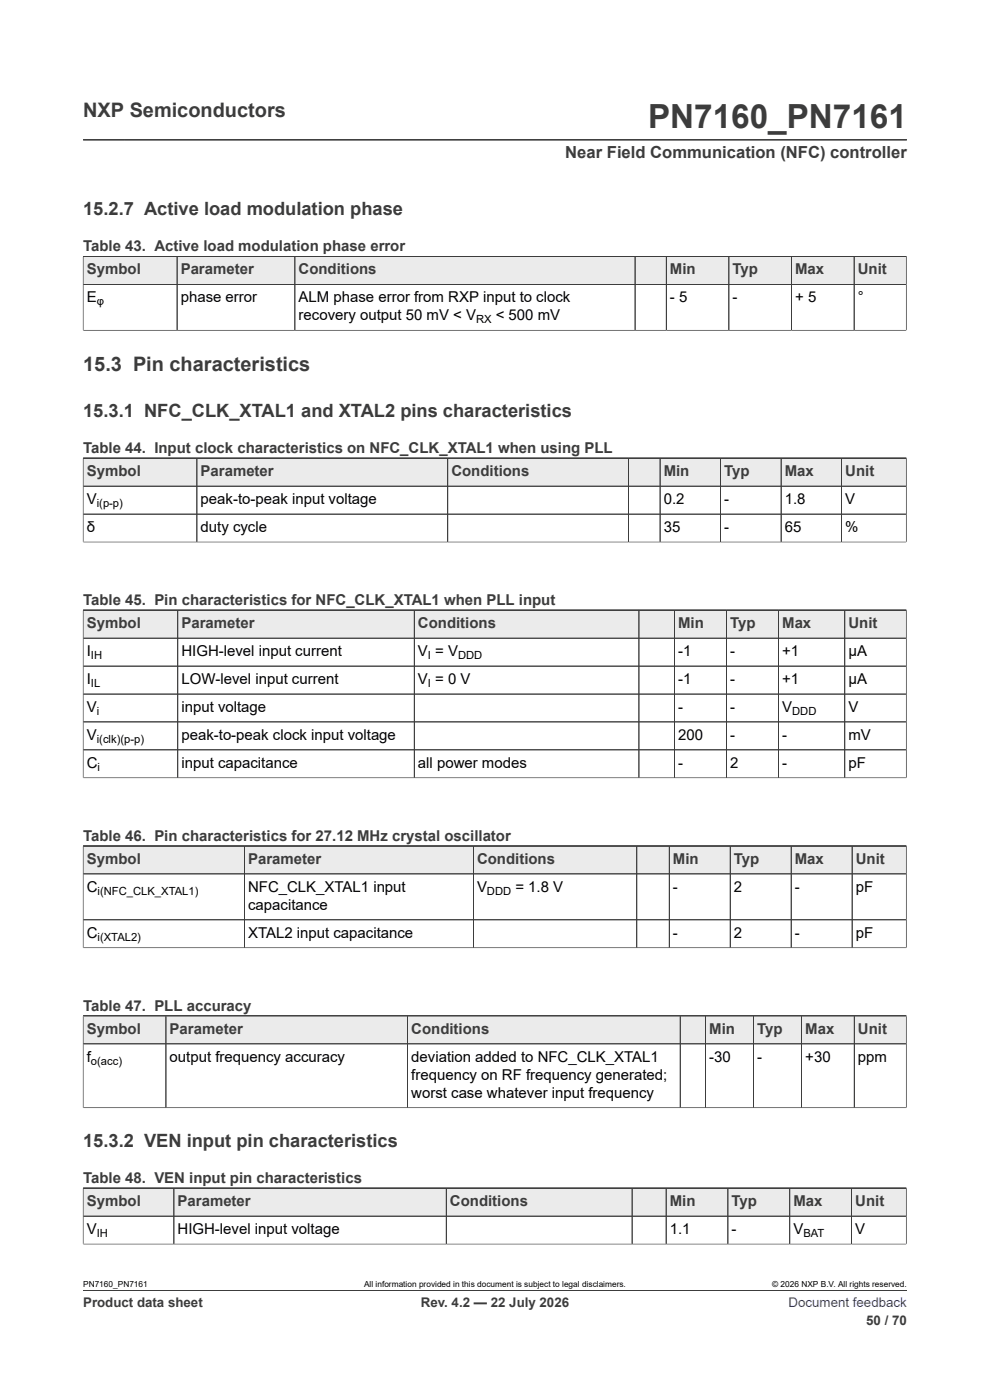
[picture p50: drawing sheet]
<svg xmlns="http://www.w3.org/2000/svg" width="210mm" height="297mm" viewBox="0 0 210 297" stroke-linecap="round" stroke-linejoin="round" font-family="sans-serif">
<defs><g id="words">
<text font-size="7.1" fill="#3c3c3c" x="137.5" y="27.2">PN7160_PN7161</text>
<g font-size="4.2" fill="#3c3c3c">
<text x="17.6" y="24.8">NXP Semiconductors</text>
<text x="17.6" y="78.7">15.3 Pin characteristics</text>
</g>
<g font-size="3.9" fill="#3c3c3c">
<text x="17.6" y="45.7">15.2.7 Active load modulation phase</text>
<text x="17.6" y="88.5">15.3.1 NFC_CLK_XTAL1 and XTAL2 pins characteristics</text>
<text x="17.6" y="243.3">15.3.2 VEN input pin characteristics</text>
</g>
<text font-size="3.5" fill="#3c3c3c" x="119.9" y="33.5">Near Field Communication (NFC) controller</text>
<g font-size="3.2" fill="#3c3c3c">
<text x="17.6" y="53.2">Table 43. Active load modulation phase error</text>
<text x="18.4" y="58.2">Symbol</text>
<text x="38.3" y="58.2">Parameter</text>
<text x="63.3" y="58.2">Conditions</text>
<text x="142.1" y="58.2">Min</text>
<text x="155.4" y="58.2">Typ</text>
<text x="168.7" y="58.2">Max</text>
<text x="182" y="58.2">Unit</text>
<text x="17.6" y="96.1">Table 44. Input clock characteristics on NFC_CLK_XTAL1 when using PLL</text>
<text x="18.4" y="101">Symbol</text>
<text x="42.6" y="101">Parameter</text>
<text x="95.7" y="101">Conditions</text>
<text x="140.8" y="101">Min</text>
<text x="153.6" y="101">Typ</text>
<text x="166.5" y="101">Max</text>
<text x="179.3" y="101">Unit</text>
<text x="17.6" y="128.3">Table 45. Pin characteristics for NFC_CLK_XTAL1 when PLL input</text>
<text x="18.4" y="133.2">Symbol</text>
<text x="38.5" y="133.2">Parameter</text>
<text x="88.7" y="133.2">Conditions</text>
<text x="143.8" y="133.2">Min</text>
<text x="154.9" y="133.2">Typ</text>
<text x="165.9" y="133.2">Max</text>
<text x="180" y="133.2">Unit</text>
<text x="17.6" y="178.3">Table 46. Pin characteristics for 27.12 MHz crystal oscillator</text>
<text x="18.4" y="183.3">Symbol</text>
<text x="52.6" y="183.3">Parameter</text>
<text x="101.2" y="183.3">Conditions</text>
<text x="142.7" y="183.3">Min</text>
<text x="155.7" y="183.3">Typ</text>
<text x="168.6" y="183.3">Max</text>
<text x="181.5" y="183.3">Unit</text>
<text x="17.6" y="214.4">Table 47. PLL accuracy</text>
<text x="18.4" y="219.3">Symbol</text>
<text x="36" y="219.3">Parameter</text>
<text x="87.2" y="219.3">Conditions</text>
<text x="150.4" y="219.3">Min</text>
<text x="160.6" y="219.3">Typ</text>
<text x="170.8" y="219.3">Max</text>
<text x="182" y="219.3">Unit</text>
<text x="17.6" y="250.9">Table 48. VEN input pin characteristics</text>
<text x="18.4" y="255.9">Symbol</text>
<text x="37.7" y="255.9">Parameter</text>
<text x="95.4" y="255.9">Conditions</text>
<text x="142.1" y="255.9">Min</text>
<text x="155.2" y="255.9">Typ</text>
<text x="168.3" y="255.9">Max</text>
<text x="181.4" y="255.9">Unit</text>
</g>
<g font-size="3.2">
<text x="18.4" y="64.1">E</text>
<text x="38.3" y="64.1">phase error</text>
<text x="63.3" y="64.1">ALM phase error from RXP input to clock</text>
<text x="142.1" y="64.1">- 5</text>
<text x="155.4" y="64.1">-</text>
<text x="168.7" y="64.1">+ 5</text>
<text x="182" y="64.1">°</text>
<text x="63.3" y="67.9">recovery output 50 mV &lt; V</text>
<text x="105.2" y="67.9">&lt; 500 mV</text>
<text x="18.4" y="106.9">V</text>
<text x="42.6" y="106.9">peak-to-peak input voltage</text>
<text x="140.8" y="106.9">0.2</text>
<text x="153.6" y="106.9">-</text>
<text x="166.5" y="106.9">1.8</text>
<text x="179.3" y="106.9">V</text>
<text x="18.4" y="112.8">δ</text>
<text x="42.6" y="112.8">duty cycle</text>
<text x="140.8" y="112.8">35</text>
<text x="153.6" y="112.8">-</text>
<text x="166.5" y="112.8">65</text>
<text x="179.3" y="112.8">%</text>
<text x="18.4" y="139.2">I</text>
<text x="38.5" y="139.2">HIGH-level input current</text>
<text x="88.7" y="139.2">V = V</text>
<text x="143.8" y="139.2">-1</text>
<text x="154.9" y="139.2">-</text>
<text x="165.9" y="139.2">+1</text>
<text x="180" y="139.2">μA</text>
<text x="18.4" y="145.1">I</text>
<text x="38.5" y="145.1">LOW-level input current</text>
<text x="88.7" y="145.1">V = 0 V</text>
<text x="143.8" y="145.1">-1</text>
<text x="154.9" y="145.1">-</text>
<text x="165.9" y="145.1">+1</text>
<text x="180" y="145.1">μA</text>
<text x="18.4" y="151">V</text>
<text x="38.5" y="151">input voltage</text>
<text x="143.8" y="151">-</text>
<text x="154.9" y="151">-</text>
<text x="165.9" y="151">V</text>
<text x="180" y="151">V</text>
<text x="18.4" y="156.9">V</text>
<text x="38.5" y="156.9">peak-to-peak clock input voltage</text>
<text x="143.8" y="156.9">200</text>
<text x="154.9" y="156.9">-</text>
<text x="165.9" y="156.9">-</text>
<text x="180" y="156.9">mV</text>
<text x="18.4" y="162.9">C</text>
<text x="38.5" y="162.9">input capacitance</text>
<text x="88.7" y="162.9">all power modes</text>
<text x="143.8" y="162.9">-</text>
<text x="154.9" y="162.9">2</text>
<text x="165.9" y="162.9">-</text>
<text x="180" y="162.9">pF</text>
<text x="18.4" y="189.2">C</text>
<text x="52.6" y="189.2">NFC_CLK_XTAL1 input</text>
<text x="101.2" y="189.2">V</text>
<text x="109.3" y="189.2">= 1.8 V</text>
<text x="142.7" y="189.2">-</text>
<text x="155.7" y="189.2">2</text>
<text x="168.6" y="189.2">-</text>
<text x="181.5" y="189.2">pF</text>
<text x="52.6" y="193">capacitance</text>
<text x="18.4" y="198.9">C</text>
<text x="52.6" y="198.9">XTAL2 input capacitance</text>
<text x="142.7" y="198.9">-</text>
<text x="155.7" y="198.9">2</text>
<text x="168.6" y="198.9">-</text>
<text x="181.5" y="198.9">pF</text>
<text x="18.4" y="225.2">f</text>
<text x="36" y="225.2">output frequency accuracy</text>
<text x="87.2" y="225.2">deviation added to NFC_CLK_XTAL1</text>
<text x="150.4" y="225.2">-30</text>
<text x="160.6" y="225.2">-</text>
<text x="170.8" y="225.2">+30</text>
<text x="182" y="225.2">ppm</text>
<text x="87.2" y="229.1">frequency on RF frequency generated;</text>
<text x="87.2" y="232.9">worst case whatever input frequency</text>
<text x="18.4" y="261.8">V</text>
<text x="37.7" y="261.8">HIGH-level input voltage</text>
<text x="142.1" y="261.8">1.1</text>
<text x="155.2" y="261.8">-</text>
<text x="168.3" y="261.8">V</text>
<text x="181.4" y="261.8">V</text>
</g>
<g font-size="2.8" fill="#3c3c3c">
<text x="17.6" y="277.3">Product data sheet</text>
<text x="89.3" y="277.3">Rev. 4.2 — 22 July 2026</text>
<text x="183.7" y="281">50 / 70</text>
</g>
<text font-size="2.8" fill="#00f" x="167.3" y="277.3">Document feedback</text>
<g font-size="2.4">
<text x="20.5" y="64.7">φ</text>
<text x="101" y="68.5">RX</text>
<text x="20.5" y="107.5">i(p-p)</text>
<text x="19.3" y="139.8">IH</text>
<text x="90.8" y="139.8">I</text>
<text x="97.2" y="139.8">DDD</text>
<text x="19.3" y="145.7">IL</text>
<text x="90.8" y="145.7">I</text>
<text x="20.5" y="151.6">i</text>
<text x="168" y="151.6">DDD</text>
<text x="20.5" y="157.6">i(clk)(p-p)</text>
<text x="20.7" y="163.5">i</text>
<text x="20.7" y="189.8">i(NFC_CLK_XTAL1)</text>
<text x="103.3" y="189.8">DDD</text>
<text x="20.7" y="199.5">i(XTAL2)</text>
<text x="19.3" y="225.9">o(acc)</text>
<text x="20.5" y="262.4">IH</text>
<text x="170.4" y="262.4">BAT</text>
</g>
<g font-size="1.8">
<text x="17.6" y="273.1">PN7160_PN7161</text>
<text x="77.2" y="273.1">All information provided in this document is subject to legal disclaimers.</text>
<text x="163.8" y="273.1">© 2026 NXP B.V. All rights reserved.</text>
</g>
</g></defs>
<path d="M17.6 29.7h174.8M17.6 54.4h174.6" fill="none" stroke="#3c3c3c" stroke-width=".21"/>
<path d="M17.7 54.5h19.8v5.8h-19.8z" fill="#ebebeb"/>
<path d="M17.6 54.4h20v5.9h-20z" fill="none" stroke="#3c3c3c" stroke-width=".21"/>
<path d="M37.6 54.5h24.9v5.8h-24.9z" fill="#ebebeb"/>
<path d="M37.6 54.4h25v5.9h-25z" fill="none" stroke="#3c3c3c" stroke-width=".21"/>
<path d="M62.6 54.5h72v5.8h-72z" fill="#ebebeb"/>
<path d="M62.6 54.4h72.1v5.9h-72.1z" fill="none" stroke="#3c3c3c" stroke-width=".21"/>
<path d="M134.8 54.5h6.5v5.8h-6.5z" fill="#ebebeb"/>
<path d="M134.7 54.4h6.6v5.9h-6.6z" fill="none" stroke="#3c3c3c" stroke-width=".21"/>
<path d="M141.4 54.5h13.1v5.8h-13.1z" fill="#ebebeb"/>
<path d="M141.3 54.4h13.3v5.9h-13.3z" fill="none" stroke="#3c3c3c" stroke-width=".21"/>
<path d="M154.7 54.5h13.1v5.8h-13.1z" fill="#ebebeb"/>
<path d="M154.6 54.4h13.3v5.9h-13.3z" fill="none" stroke="#3c3c3c" stroke-width=".21"/>
<path d="M168 54.5h13.1v5.8h-13.1z" fill="#ebebeb"/>
<path d="M167.9 54.4h13.3v5.9h-13.3z" fill="none" stroke="#3c3c3c" stroke-width=".21"/>
<path d="M181.2 54.5h11v5.8h-11z" fill="#ebebeb"/>
<path d="M17.6 54.4h174.6v15.7M17.6 54.5v15.6M37.6 54.5v15.6M62.6 54.5v15.6M134.7 54.5v15.6M141.3 54.5v15.6M154.6 54.5v15.6M167.9 54.5v15.6M181.2 54.4v15.7M17.6 70.1h174.7M17.6 60.3h174.6M17.6 97.2h174.6" fill="none" stroke="#3c3c3c" stroke-width=".21"/>
<path d="M17.7 97.3h24v5.8h-24z" fill="#ebebeb"/>
<path d="M17.6 97.2h24.2v5.9h-24.2z" fill="none" stroke="#3c3c3c" stroke-width=".21"/>
<path d="M41.8 97.3h53.1v5.8h-53.1z" fill="#ebebeb"/>
<path d="M41.8 97.2h53.2v5.9h-53.2z" fill="none" stroke="#3c3c3c" stroke-width=".21"/>
<path d="M95 97.3h38.2v5.8h-38.2z" fill="#ebebeb"/>
<path d="M95 97.2h38.3v5.9h-38.3z" fill="none" stroke="#3c3c3c" stroke-width=".21"/>
<path d="M133.4 97.3h6.5v5.8h-6.5z" fill="#ebebeb"/>
<path d="M133.3 97.2h6.7v5.9h-6.7z" fill="none" stroke="#3c3c3c" stroke-width=".21"/>
<path d="M140.1 97.3h12.7v5.8h-12.7z" fill="#ebebeb"/>
<path d="M140 97.2h12.8v5.9h-12.8z" fill="none" stroke="#3c3c3c" stroke-width=".21"/>
<path d="M152.9 97.3h12.7v5.8h-12.7z" fill="#ebebeb"/>
<path d="M152.8 97.2h12.9v5.9h-12.9z" fill="none" stroke="#3c3c3c" stroke-width=".21"/>
<path d="M165.8 97.3h12.7v5.8h-12.7z" fill="#ebebeb"/>
<path d="M165.7 97.2h12.8v5.9h-12.8z" fill="none" stroke="#3c3c3c" stroke-width=".21"/>
<path d="M178.6 97.3h13.6v5.8h-13.6z" fill="#ebebeb"/>
<g fill="none" stroke="#3c3c3c" stroke-width=".21">
<path d="M17.6 97.2h174.6v17.9M17.6 97.3v17.8M41.8 97.3v17.7M95 97.3v17.7M133.3 97.3v17.7M140 97.3v17.7M152.8 97.3v17.7M165.7 97.3v17.7M178.5 97.2v17.8M17.6 115h174.7M17.6 103.1h174.6M17.6 109.1h174.6"/>
<path d="M17.6 129.5h174.6"/>
</g>
<path d="M17.7 129.5h19.9v5.8h-19.9z" fill="#ebebeb"/>
<path d="M17.6 129.5h20.1v5.9h-20.1z" fill="none" stroke="#3c3c3c" stroke-width=".21"/>
<path d="M37.8 129.5h50v5.8h-50z" fill="#ebebeb"/>
<path d="M37.7 129.5h50.2v5.9h-50.2z" fill="none" stroke="#3c3c3c" stroke-width=".21"/>
<path d="M88 129.5h47.5v5.8h-47.5z" fill="#ebebeb"/>
<path d="M87.9 129.5h47.6v5.9h-47.6z" fill="none" stroke="#3c3c3c" stroke-width=".21"/>
<path d="M135.6 129.5h7.4v5.8h-7.4z" fill="#ebebeb"/>
<path d="M135.5 129.5h7.6v5.9h-7.6z" fill="none" stroke="#3c3c3c" stroke-width=".21"/>
<path d="M143.1 129.5h10.9v5.8h-10.9z" fill="#ebebeb"/>
<path d="M143.1 129.5h11v5.9h-11z" fill="none" stroke="#3c3c3c" stroke-width=".21"/>
<path d="M154.2 129.5h10.9v5.8h-10.9z" fill="#ebebeb"/>
<path d="M154.1 129.5h11v5.9h-11z" fill="none" stroke="#3c3c3c" stroke-width=".21"/>
<path d="M165.2 129.5h13.9v5.8h-13.9z" fill="#ebebeb"/>
<path d="M165.1 129.5h14.1v5.9h-14.1z" fill="none" stroke="#3c3c3c" stroke-width=".21"/>
<path d="M179.3 129.5h12.9v5.8h-12.9z" fill="#ebebeb"/>
<g fill="none" stroke="#3c3c3c" stroke-width=".21">
<path d="M17.6 129.5h174.6v35.6M17.6 135.4h174.6M17.6 129.5v35.6M37.7 129.5v35.5M87.9 129.5v35.5M135.5 129.5v35.5M143.1 129.5v35.5M154.1 129.5v35.5M165.1 129.5v35.5M179.2 129.5v35.5M17.6 141.3h174.6M17.6 147.2h174.6"/>
<path d="M17.6 153.2h174.6M17.6 159.1h174.6M17.6 165h174.7M17.6 179.5h174.6"/>
</g>
<path d="M17.7 179.5h34.1v5.8h-34.1z" fill="#ebebeb"/>
<path d="M17.6 179.5h34.3v5.9h-34.3z" fill="none" stroke="#3c3c3c" stroke-width=".21"/>
<path d="M51.9 179.5h48.4v5.8h-48.4z" fill="#ebebeb"/>
<path d="M51.9 179.5h48.5v5.9h-48.5z" fill="none" stroke="#3c3c3c" stroke-width=".21"/>
<path d="M100.5 179.5h34.5v5.8h-34.5z" fill="#ebebeb"/>
<path d="M100.4 179.5h34.7v5.9h-34.7z" fill="none" stroke="#3c3c3c" stroke-width=".21"/>
<path d="M135.1 179.5h6.8v5.8h-6.8z" fill="#ebebeb"/>
<path d="M135.1 179.5h6.9v5.9h-6.9z" fill="none" stroke="#3c3c3c" stroke-width=".21"/>
<path d="M142 179.5h12.8v5.8h-12.8z" fill="#ebebeb"/>
<path d="M142 179.5h12.9v5.9h-12.9z" fill="none" stroke="#3c3c3c" stroke-width=".21"/>
<path d="M155 179.5h12.8v5.8h-12.8z" fill="#ebebeb"/>
<path d="M154.9 179.5h12.9v5.9h-12.9z" fill="none" stroke="#3c3c3c" stroke-width=".21"/>
<path d="M167.9 179.5h12.8v5.8h-12.8z" fill="#ebebeb"/>
<path d="M167.8 179.5h12.9v5.9h-12.9z" fill="none" stroke="#3c3c3c" stroke-width=".21"/>
<path d="M180.8 179.5h11.4v5.8h-11.4z" fill="#ebebeb"/>
<g fill="none" stroke="#3c3c3c" stroke-width=".21">
<path d="M17.6 179.5h174.6v21.6M17.6 179.5v21.6M51.9 179.5v21.6M100.4 179.5v21.6M135.1 179.5v21.6M142 179.5v21.6M154.9 179.5v21.6M167.8 179.5v21.6M180.7 179.5v21.6M17.6 185.4h174.6M17.6 195.1h174.6M17.6 201.1h174.7"/>
<path d="M17.6 215.5h174.6"/>
</g>
<path d="M17.7 215.6h17.4v5.8h-17.4z" fill="#ebebeb"/>
<path d="M17.6 215.5h17.6v6h-17.6z" fill="none" stroke="#3c3c3c" stroke-width=".21"/>
<path d="M35.3 215.6h51.1v5.8h-51.1z" fill="#ebebeb"/>
<path d="M35.2 215.5h51.3v6h-51.3z" fill="none" stroke="#3c3c3c" stroke-width=".21"/>
<path d="M86.5 215.6h57.7v5.8h-57.7z" fill="#ebebeb"/>
<path d="M86.5 215.5h57.8v6h-57.8z" fill="none" stroke="#3c3c3c" stroke-width=".21"/>
<path d="M144.4 215.6h5.2v5.8h-5.2z" fill="#ebebeb"/>
<path d="M144.3 215.5h5.4v6h-5.4z" fill="none" stroke="#3c3c3c" stroke-width=".21"/>
<path d="M149.7 215.6h10.1v5.8h-10.1z" fill="#ebebeb"/>
<path d="M149.7 215.5h10.2v6h-10.2z" fill="none" stroke="#3c3c3c" stroke-width=".21"/>
<path d="M159.9 215.6h10.1v5.8h-10.1z" fill="#ebebeb"/>
<path d="M159.9 215.5h10.1v6h-10.1z" fill="none" stroke="#3c3c3c" stroke-width=".21"/>
<path d="M170.1 215.6h11v5.8h-11z" fill="#ebebeb"/>
<path d="M170 215.5h11.2v6h-11.2z" fill="none" stroke="#3c3c3c" stroke-width=".21"/>
<path d="M181.3 215.6h10.9v5.8h-10.9z" fill="#ebebeb"/>
<path d="M17.6 215.5h174.6v19.6M17.6 215.6v19.5M35.2 215.6v19.4M86.5 215.6v19.4M144.3 215.6v19.4M149.7 215.6v19.4M159.9 215.6v19.4M170 215.6v19.4M181.2 215.5v19.5M17.6 235h174.7M17.6 221.5h174.6M17.6 252.1h174.6" fill="none" stroke="#3c3c3c" stroke-width=".21"/>
<path d="M17.7 252.1h19.1v5.8h-19.1z" fill="#ebebeb"/>
<path d="M17.6 252.1h19.3v5.9h-19.3z" fill="none" stroke="#3c3c3c" stroke-width=".21"/>
<path d="M37 252.1h57.6v5.8h-57.6z" fill="#ebebeb"/>
<path d="M36.9 252.1h57.8v5.9h-57.8z" fill="none" stroke="#3c3c3c" stroke-width=".21"/>
<path d="M94.7 252.1h39.3v5.8h-39.3z" fill="#ebebeb"/>
<path d="M94.7 252.1h39.4v5.9h-39.4z" fill="none" stroke="#3c3c3c" stroke-width=".21"/>
<path d="M134.1 252.1h7.1v5.8h-7.1z" fill="#ebebeb"/>
<path d="M134.1 252.1h7.2v5.9h-7.2z" fill="none" stroke="#3c3c3c" stroke-width=".21"/>
<path d="M141.4 252.1h12.9v5.8h-12.9z" fill="#ebebeb"/>
<path d="M141.3 252.1h13.1v5.9h-13.1z" fill="none" stroke="#3c3c3c" stroke-width=".21"/>
<path d="M154.5 252.1h13v5.8h-13z" fill="#ebebeb"/>
<path d="M154.4 252.1h13.1v5.9h-13.1z" fill="none" stroke="#3c3c3c" stroke-width=".21"/>
<path d="M167.6 252.1h13v5.8h-13z" fill="#ebebeb"/>
<path d="M167.5 252.1h13.1v5.9h-13.1z" fill="none" stroke="#3c3c3c" stroke-width=".21"/>
<path d="M180.7 252.1h11.5v5.8h-11.5z" fill="#ebebeb"/>
<path d="M17.6 258h174.6M17.6 252.1v11.9M17.6 252.1h174.6v11.9M36.9 252.1v11.8M94.7 252.1v11.8M134.1 252.1v11.8M141.3 252.1v11.8M154.4 252.1v11.8M167.5 252.1v11.8M180.6 252.1v11.8M17.6 263.9h174.7M17.6 273.8h174.8" fill="none" stroke="#3c3c3c" stroke-width=".21"/>
<use href="#words"/>
</svg>
